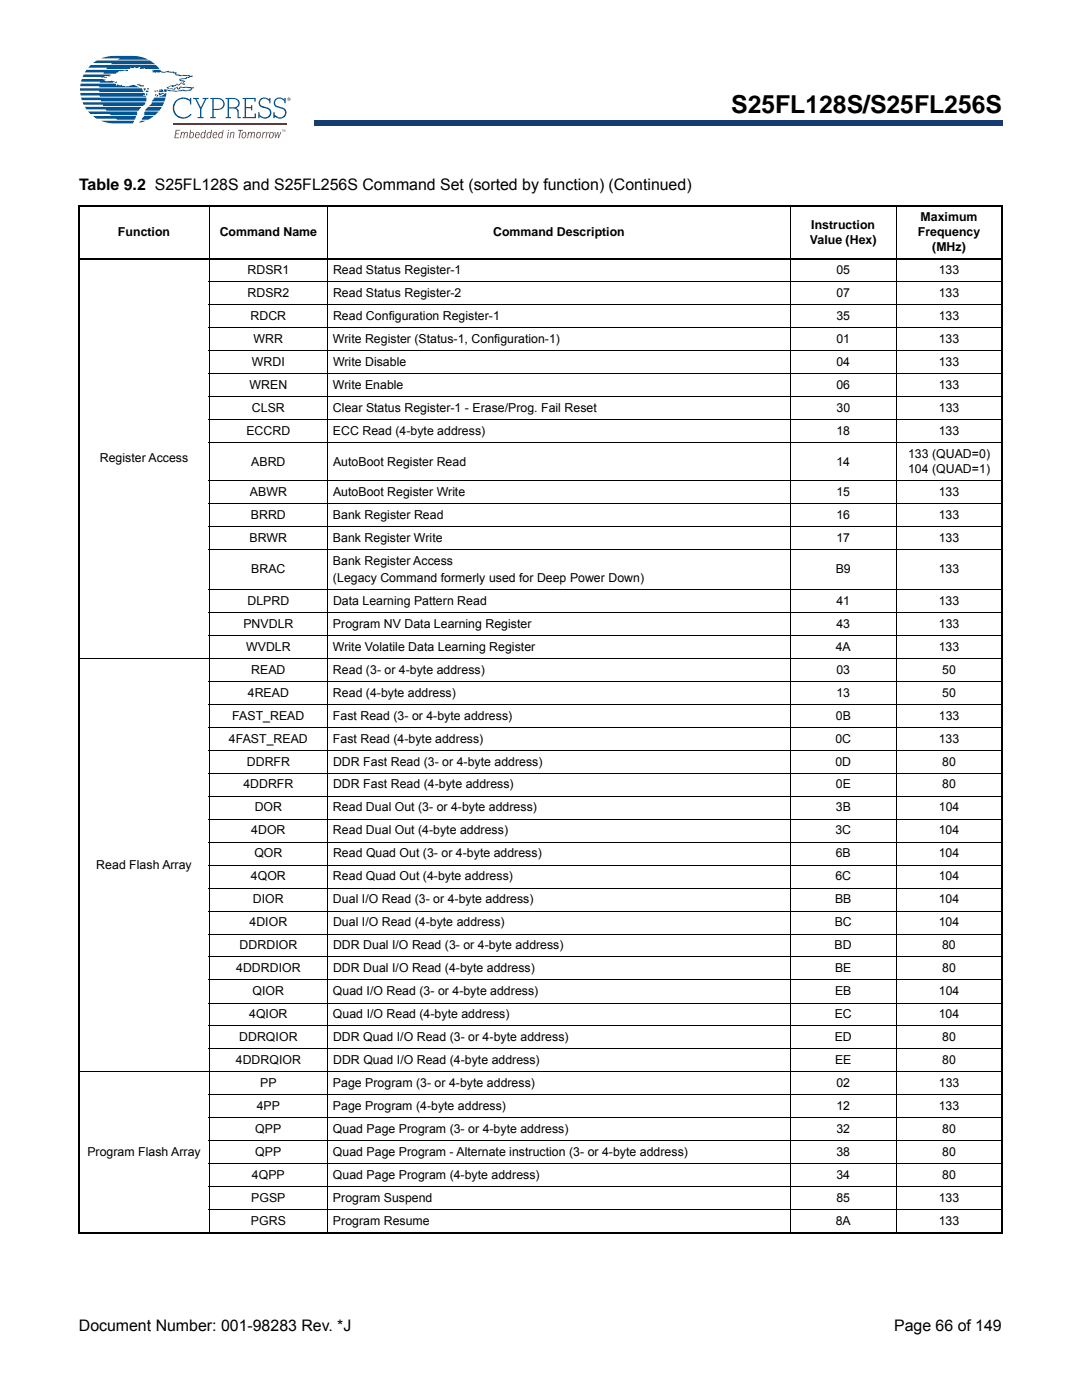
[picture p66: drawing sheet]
<svg xmlns="http://www.w3.org/2000/svg" width="216mm" height="279mm" viewBox="0 0 216 279" stroke-linecap="round" stroke-linejoin="round" font-family="sans-serif">
<defs><g id="words">
<text font-size="4.9" x="145.9" y="22.5">S25FL128S/S25FL256S</text>
<g font-size="3.2">
<text x="15.8" y="37.9">Table 9.2 S25FL128S and S25FL256S Command Set (sorted by function) (Continued)</text>
<text x="15.7" y="265.6">Document Number: 001-98283 Rev. *J</text>
<text x="178.4" y="265.6">Page 66 of 149</text>
</g>
<g font-size="2.5">
<text x="23.5" y="47.1">Function</text>
<text x="43.8" y="47.1">Command Name</text>
<text x="98.4" y="47.1">Command Description</text>
<text x="161.9" y="45.6">Instruction</text>
<text x="183.1" y="47.1">Frequency</text>
<text x="183.7" y="44.1">Maximum</text>
<text x="161.6" y="48.6">Value (Hex)</text>
<text x="186" y="50.1">(MHz)</text>
<text x="49.4" y="54.7">RDSR1</text>
<text x="49.4" y="59.3">RDSR2</text>
<text x="66.4" y="54.7">Read Status Register-1</text>
<text x="66.4" y="59.3">Read Status Register-2</text>
<text x="166.9" y="54.7">05</text>
<text x="166.9" y="59.3">07</text>
<text x="187.3" y="54.7">133</text>
<text x="187.3" y="59.3">133</text>
<text x="50" y="63.9">RDCR</text>
<text x="66.5" y="63.9">Read Configuration Register-1</text>
<text x="166.9" y="63.9">35</text>
<text x="187.3" y="63.9">133</text>
<text x="50.6" y="68.5">WRR</text>
<text x="66.4" y="68.5">Write Register (Status-1, Configuration-1)</text>
<text x="166.9" y="68.5">01</text>
<text x="187.3" y="68.5">133</text>
<text x="49.8" y="77.6">WREN</text>
<text x="50.3" y="73">WRDI</text>
<text x="66.4" y="77.6">Write Enable</text>
<text x="66.5" y="73">Write Disable</text>
<text x="166.9" y="73">04</text>
<text x="166.9" y="77.6">06</text>
<text x="187.3" y="73">133</text>
<text x="187.3" y="77.6">133</text>
<text x="50.3" y="82.2">CLSR</text>
<text x="66.4" y="82.2">Clear Status Register-1 - Erase/Prog. Fail Reset</text>
<text x="166.9" y="82.2">30</text>
<text x="187.3" y="82.2">133</text>
<text x="49.2" y="86.8">ECCRD</text>
<text x="66.4" y="86.8">ECC Read (4-byte address)</text>
<text x="166.9" y="86.8">18</text>
<text x="187.3" y="86.8">133</text>
<text x="19.9" y="92.3">Register Access</text>
<text x="50.1" y="92.9">ABRD</text>
<text x="66.4" y="92.9">AutoBoot Register Read</text>
<text x="166.9" y="92.9">14</text>
<text x="181.2" y="91.4">133 (QUAD=0)</text>
<text x="181.2" y="94.4">104 (QUAD=1)</text>
<text x="49.9" y="99">ABWR</text>
<text x="66.4" y="99">AutoBoot Register Write</text>
<text x="166.9" y="99">15</text>
<text x="187.3" y="99">133</text>
<text x="50.1" y="103.6">BRRD</text>
<text x="66.4" y="103.6">Bank Register Read</text>
<text x="166.9" y="103.6">16</text>
<text x="187.3" y="103.6">133</text>
<text x="49.8" y="108.1">BRWR</text>
<text x="66.4" y="108.1">Bank Register Write</text>
<text x="66.4" y="112.7">Bank Register Access</text>
<text x="166.9" y="108.1">17</text>
<text x="187.3" y="108.1">133</text>
<text x="50.1" y="114.4">BRAC</text>
<text x="66.4" y="116.1">(Legacy Command formerly used for Deep Power Down)</text>
<text x="166.8" y="114.4">B9</text>
<text x="187.3" y="114.4">133</text>
<text x="48.6" y="125.3">PNVDLR</text>
<text x="49.4" y="120.7">DLPRD</text>
<text x="66.4" y="125.3">Program NV Data Learning Register</text>
<text x="66.4" y="120.7">Data Learning Pattern Read</text>
<text x="166.9" y="120.7">41</text>
<text x="166.9" y="125.3">43</text>
<text x="187.3" y="120.7">133</text>
<text x="187.3" y="125.3">133</text>
<text x="49.1" y="129.8">WVDLR</text>
<text x="66.4" y="129.8">Write Volatile Data Learning Register</text>
<text x="166.7" y="129.8">4A</text>
<text x="187.3" y="129.8">133</text>
<text x="50.1" y="134.4">READ</text>
<text x="66.4" y="134.4">Read (3- or 4-byte address)</text>
<text x="166.9" y="134.4">03</text>
<text x="188" y="134.4">50</text>
<text x="46.4" y="143.6">FAST_READ</text>
<text x="49.4" y="139">4READ</text>
<text x="66.4" y="139">Read (4-byte address)</text>
<text x="66.4" y="143.6">Fast Read (3- or 4-byte address)</text>
<text x="166.8" y="143.6">0B</text>
<text x="166.9" y="139">13</text>
<text x="187.3" y="143.6">133</text>
<text x="188" y="139">50</text>
<text x="45.7" y="148.2">4FAST_READ</text>
<text x="66.4" y="148.2">Fast Read (4-byte address)</text>
<text x="166.7" y="148.2">0C</text>
<text x="187.3" y="148.2">133</text>
<text x="49.2" y="152.8">DDRFR</text>
<text x="66.5" y="152.8">DDR Fast Read (3- or 4-byte address)</text>
<text x="166.7" y="152.8">0D</text>
<text x="188" y="152.8">80</text>
<text x="48.6" y="157.4">4DDRFR</text>
<text x="50.8" y="161.9">DOR</text>
<text x="66.4" y="161.9">Read Dual Out (3- or 4-byte address)</text>
<text x="66.4" y="157.4">DDR Fast Read (4-byte address)</text>
<text x="166.8" y="157.4">0E</text>
<text x="166.8" y="161.9">3B</text>
<text x="187.3" y="161.9">104</text>
<text x="188" y="157.4">80</text>
<text x="50.1" y="166.5">4DOR</text>
<text x="66.4" y="166.5">Read Dual Out (4-byte address)</text>
<text x="166.7" y="166.5">3C</text>
<text x="187.3" y="166.5">104</text>
<text x="19.2" y="173.4">Read Flash Array</text>
<text x="50.8" y="171.1">QOR</text>
<text x="66.4" y="171.1">Read Quad Out (3- or 4-byte address)</text>
<text x="166.7" y="171.1">6B</text>
<text x="187.3" y="171.1">104</text>
<text x="50.1" y="175.7">4QOR</text>
<text x="66.4" y="175.7">Read Quad Out (4-byte address)</text>
<text x="166.7" y="175.7">6C</text>
<text x="187.3" y="175.7">104</text>
<text x="49.8" y="184.9">4DIOR</text>
<text x="50.5" y="180.3">DIOR</text>
<text x="66.4" y="180.3">Dual I/O Read (3- or 4-byte address)</text>
<text x="66.4" y="184.9">Dual I/O Read (4-byte address)</text>
<text x="166.6" y="184.9">BC</text>
<text x="166.6" y="180.3">BB</text>
<text x="187.3" y="184.9">104</text>
<text x="187.3" y="180.3">104</text>
<text x="47.8" y="189.5">DDRDIOR</text>
<text x="66.4" y="189.5">DDR Dual I/O Read (3- or 4-byte address)</text>
<text x="166.5" y="189.5">BD</text>
<text x="188" y="189.5">80</text>
<text x="47.1" y="194.1">4DDRDIOR</text>
<text x="66.4" y="194.1">DDR Dual I/O Read (4-byte address)</text>
<text x="166.6" y="194.1">BE</text>
<text x="188" y="194.1">80</text>
<text x="49.7" y="203.2">4QIOR</text>
<text x="50.4" y="198.7">QIOR</text>
<text x="66.4" y="198.7">Quad I/O Read (3- or 4-byte address)</text>
<text x="66.4" y="203.2">Quad I/O Read (4-byte address)</text>
<text x="166.6" y="203.2">EC</text>
<text x="166.6" y="198.7">EB</text>
<text x="187.3" y="203.2">104</text>
<text x="187.3" y="198.7">104</text>
<text x="47.7" y="207.8">DDRQIOR</text>
<text x="66.4" y="207.8">DDR Quad I/O Read (3- or 4-byte address)</text>
<text x="166.6" y="207.8">ED</text>
<text x="188" y="207.8">80</text>
<text x="47.1" y="212.4">4DDRQIOR</text>
<text x="66.5" y="212.4">DDR Quad I/O Read (4-byte address)</text>
<text x="166.6" y="212.4">EE</text>
<text x="188" y="212.4">80</text>
<text x="51.2" y="221.6">4PP</text>
<text x="51.9" y="217">PP</text>
<text x="66.4" y="221.6">Page Program (4-byte address)</text>
<text x="66.4" y="217">Page Program (3- or 4-byte address)</text>
<text x="166.9" y="221.6">12</text>
<text x="166.9" y="217">02</text>
<text x="187.3" y="221.6">133</text>
<text x="187.3" y="217">133</text>
<text x="50.9" y="226.2">QPP</text>
<text x="66.4" y="226.2">Quad Page Program (3- or 4-byte address)</text>
<text x="166.9" y="226.2">32</text>
<text x="188" y="226.2">80</text>
<text x="17.4" y="230.7">Program Flash Array</text>
<text x="50.9" y="230.7">QPP</text>
<text x="66.4" y="230.7">Quad Page Program - Alternate instruction (3- or 4-byte address)</text>
<text x="166.9" y="230.7">38</text>
<text x="188" y="230.7">80</text>
<text x="50.1" y="239.9">PGSP</text>
<text x="50.3" y="235.3">4QPP</text>
<text x="66.4" y="239.9">Program Suspend</text>
<text x="66.4" y="235.3">Quad Page Program (4-byte address)</text>
<text x="166.9" y="239.9">85</text>
<text x="166.9" y="235.3">34</text>
<text x="187.3" y="239.9">133</text>
<text x="188" y="235.3">80</text>
<text x="50.1" y="244.5">PGRS</text>
<text x="66.4" y="244.5">Program Resume</text>
<text x="166.8" y="244.5">8A</text>
<text x="187.3" y="244.5">133</text>
</g>
</g></defs>
<path d="M62.8 24.1h137.3v.9h-137.3z" fill="#163b71"/>
<path d="M62.7 25h137.3M62.8 24.1h137.2" fill="none" stroke="#163b71" stroke-width=".2"/>
<path d="M62.7 24h.2v1h-.2z" fill="#163b71"/>
<path d="M16 11.2h42v16.4h-42z" fill="#fff"/>
<g fill="#005596">
<path d="M29.2 18l.5 .1-.1 .2-.6 .1z"/>
<path d="M16 18.6l12.8-.1a.28 .28 0 0 1 .1 .4 .28 .28 0 0 1-.4 .1l.6 .3h-9.2v-.2h-3.8z"/>
<path d="M16.7 14.9h5.5l-.4 .1 .4 .1-1.5 .1 .7 .2h-.9l-.3 .2 .1-.2h-3.8z"/>
<path d="M18.6 12.6l.7-.5h10.6l1.1 .7h-8.9l.3-.2z"/>
<path d="M20.2 11.7l2-.5h4.5h-.2l1.6 .2 1.5 .5h-6.2l.6-.2z"/>
<path d="M16.1 16.7h6.9l.2 .4 .3-.3 .4 .2h.5l-.1 .2 1.3 .1a1.82 1.82 0 0 1 2.2 .1h-8v-.2h-3.8z"/>
<path d="M27.2 16.8h.6l.4 .2 .1 .1 .3-.1 .1 .2-.6 .1z"/>
<path d="M16.3 15.8h4.3l.5 .1-.2 .1a.85 .85 0 0 0 1 .2h1.1l-.5 .3h-2.6l.1-.2h-3.8z"/>
<path d="M22.9 16.4l.4-.1v.2h-.4z"/>
<path d="M17.3 13.9h8.1l.1 .2-.1 .1-.5-.1-.4 .1a1.76 1.76 0 0 0-1.4 .5h-2.5l.1-.3h-3.8z"/>
<path d="M30.3 13.9h1.7a.98 .98 0 0 0 1.3 .3l.4-.1 .1 .2 1.5 .2-.2 .2 .2 .1 .9 .2 .4-.1 1.3 .1-.1 .1h.8l-.9 .4h-.3l-.1 .2-1.3 .2 .9 .3v.2l-.2 .2 .3 .2a.37 .37 0 0 1-.4 .1 .37 .37 0 0 1-.3-.3l-.6 .4-.5-.1-.1 .3h-.5l.2 .2h-.2a.69 .69 0 0 0-1 .1l1.1 .3v-.2l.7-.3 .2 .4a.61 .61 0 0 1 .9-.3l.6-.1 1.6 .1-.7 .7-2.9 .2-1.9-.3v.4h-.4a.31 .31 0 0 1-.1-.4 .31 .31 0 0 1 .2-.2l1 .2a5.2 5.2 0 0 0 2.6-.1l.5 .1 1.1-.1-.1-.1 .2-.2-2.2-.1-.1 .2-.2 .2h-.2l-.3-.4-.3 .2v.2l-1.4-.2-.3-.2 1.1-.5a.92 .92 0 0 0 1-.3l.2 .2 .5-.3a.45 .45 0 0 1 .7 .2l-.2-.3 .1-.3a.55 .55 0 0 1-.8-.4l1.2-.2 .2-.2 .6-.1-.3-.1h-1.6l-.7-.1-.2-.1-.1-.4-.3 .1-.1-.2-4.2-.1 .4-.3h-.2z"/>
<path d="M31.8 17.9l.5-.1 .2 .1 .1 .5h-1l.4-.2-.2-.1z"/>
<path d="M30.9 18l.3 .4h-.3z"/>
<path d="M16 17.6h12.3l.4 .8h-8.9v-.3h-3.8z"/>
<path d="M31.3 18.1h.3l-.2 .2z"/>
<path d="M29.3 17.6h.4v.2l-.1 .1h-.2z"/>
<path d="M28.6 17.6h.5l-.3 .5z"/>
<path d="M29.2 18.6l.2 .1v.4l-.2-.2z"/>
<path d="M17.9 13.2l.2-.2h13l.7 .8h-2.9v-.2l-.8 .2-.2-.1 .1-.4-.7 .3-.4-.3-.1 .3-.8-.1v.3h-4.8l.2-.3h-3.8z"/>
<path d="M31.6 18.5l1.2 .1a.44 .44 0 0 1-.7 0l-.2 .1 .4 .2-.5 .1z"/>
<path d="M31.8 19.2l.7-.2 .7-.5-.1 .8h-1.4z"/>
<path d="M31.4 18.9h.2v.3l-.5 .1z"/>
<path d="M31 18.8h.3l-.3 .4z"/>
<path d="M16.2 19.5h13v.2v.5h-9l-.1-.2h-3.8z"/>
<path d="M16.5 20.4h12.5v.2l-.5 .6h-7.9l-.1-.3h-3.8z"/>
<path d="M16.9 21.3h11.3l-.5 .8h-6.5l-.2-.3h-3.7z"/>
<path d="M17.6 22.2h9.8l-.1 .8h-5.2l-.2-.3h-3.8z"/>
<path d="M18.5 23.2h8.6l-.3 .7h-3.3l-.4-.2h-3.8z"/>
<path d="M20.1 24.1h6.7l-.3 .5h-3.7l-1.2-.1z"/>
<path d="M30.8 19.5h2.3l-.3 .7h-2.5z"/>
<path d="M30.3 20.4h2.5l-.4 .8h-2.6l.5-.5z"/>
<path d="M29.2 21.6l.3-.3h2.8l-.5 .8h-2.8z"/>
<path d="M28.9 22.2h2.7l-.7 .8h-2.1z"/>
<path d="M28.7 23.2h2l-1.2 .7h-1.2z"/>
<path d="M27.9 24.3l.2-.2h1l-1.3 .4z"/>
<path d="M35.1 20a2.15 2.15 0 0 1 2.8-.1v-.4h.3v1.4h-.3v-.6a1.84 1.84 0 0 0-2.6 0 1.84 1.84 0 0 0 .1 2.7 1.84 1.84 0 0 0 2.7-.3l.1 .2a2.11 2.11 0 0 1-3.1 .2 2.11 2.11 0 0 1 0-3.1z"/>
<path d="M38.5 19.5h1.2v.3h-.5l.9 1.6 .8-1.6h-.5v-.3h1.2v.3h-.4l-1 2v1.6h.4v.2h-1.2v-.2h.5v-1.6l-1-2h-.4z"/>
<path d="M48.4 19.5h2.6v.8h-.3v-.5h-1.6v1.6h1v-.4h.2v1h-.2v-.4h-1v1.8h1.7v-.8h.3v1h-2.7v-.2h.4v-3.6h-.4z"/>
<path d="M51.8 19.9a1.28 1.28 0 0 1 1.9 0v-.4h.3v1.1h-.3a.89 .89 0 0 0-1-.9 .89 .89 0 0 0-.7 1.3l.5 .2a1.49 1.49 0 0 1 1.7 1.3 1.34 1.34 0 0 1-1 1.1 1.34 1.34 0 0 1-1.4-.4v.4h-.3v-1.2h.3a.99 .99 0 0 0 1.1 1 .89 .89 0 0 0 1-.7 .89 .89 0 0 0-.7-1 1.44 1.44 0 0 1-1.6-1.2z"/>
<path d="M54.8 19.9a1.28 1.28 0 0 1 1.9 0v-.4h.3v1.1h-.3a.89 .89 0 0 0-1-.9 .89 .89 0 0 0-.7 1.3l.5 .2a1.49 1.49 0 0 1 1.7 1.3 1.34 1.34 0 0 1-1 1.1 1.34 1.34 0 0 1-1.4-.4v.4h-.3v-1.2h.3a.99 .99 0 0 0 1.1 1 .89 .89 0 0 0 1-.7 .89 .89 0 0 0-.7-1 1.44 1.44 0 0 1-1.6-1.2z"/>
<path d="M42.6 19.8v1.9a1.58 1.58 0 0 0 1.9-.6 .99 .99 0 0 0-1.1-1.3zM42 19.5a2.62 2.62 0 0 1 2.6 .5 1.21 1.21 0 0 1 .1 1.4 1.21 1.21 0 0 1-1.3 .5h-.8v1.5h.4v.2h-1v-.2h.4v-3.6h-.4z"/>
<path d="M45.7 19.8v1.6h.9a.84 .84 0 0 0 1-.9 .84 .84 0 0 0-1.1-.7zM45 19.5a2.71 2.71 0 0 1 2.6 .5 .99 .99 0 0 1-.5 1.6 .77 .77 0 0 1 .6 .8v1h.4v.2h-.7v-1.2a.73 .73 0 0 0-.9-.7h-.8v1.7h.4v.2h-1.1v-.2h.4v-3.6h-.4z"/>
</g>
<path d="M34.5 24.7h22.7" fill="none" stroke="#e12726" stroke-width=".29"/>
<g fill="#e12726">
<path d="M35.1 25.9h.9l-.1 .2h-.7l-.1 .5h.6v.2h-.6l-.1 .6h.8l-.1 .2h-.9z"/>
<path d="M36.1 26.3h.2v.3l.3-.3 .3 .3a.35 .35 0 0 1 .4-.3 .35 .35 0 0 1 .2 .6l-.1 .7h-.2l.1-.9-.2-.2-.4 1.1h-.1l.1-.9-.2-.2a1.08 1.08 0 0 0-.4 1.1h-.2z"/>
<path d="M46 26.3h.2l-.1 .3a.35 .35 0 0 1 .5-.3 .35 .35 0 0 1 .1 .6l-.1 .7h-.1l.1-.9-.1-.2h-.2l-.3 1.1h-.2z"/>
<path d="M47.5 25.9h1v.2h-.4l-.3 1.5h-.2l.3-1.5h-.4z"/>
<path d="M49.5 26.3h.2l-.1 .3 .4-.3 .3 .3a.35 .35 0 0 1 .4-.3 .35 .35 0 0 1 .2 .6l-.1 .7h-.2l.1-.9-.2-.2-.4 1.1h-.2l.2-.9-.2-.2a1.08 1.08 0 0 0-.4 1.1h-.2z"/>
<path d="M52.4 26.3h.2l-.1 .3 .5-.3v.2l-.4 .2-.2 .9h-.2z"/>
<path d="M53.2 26.3h.1v.3l.4-.3v.2l-.3 .2-.3 .9h-.1z"/>
<path d="M54.8 26.3h.2v1l.4-1h.1l.1 1 .4-1h.1l-.5 1.3h-.1l-.1-1-.3 1h-.2z"/>
<path d="M38.1 26.6l-.1 .5 .2 .4a.74 .74 0 0 0 .3-.9zM38 25.9h.1l-.1 .6 .4-.2a.68 .68 0 0 1 .3 .8 .68 .68 0 0 1-.7 .5l-.1-.2-.2 .2z"/>
<path d="M39.3 26.5l-.2 .3h.6l-.1-.3zM39.1 26.5a.43 .43 0 0 1 .7 0v.5l-.7 .1 .1 .3h.3l.1-.2 .2 .1a.45 .45 0 0 1-.4 .3 .45 .45 0 0 1-.4-.2z"/>
<path d="M40.4 26.6l-.2 .5 .1 .3a.54 .54 0 0 0 .5-.4 .54 .54 0 0 0-.2-.5zM40.2 26.5l.4-.2 .3 .2 .1-.6h.1l-.3 1.7h-.1v-.2a.37 .37 0 0 1-.3 .2 .37 .37 0 0 1-.3-.2z"/>
<path d="M41.6 26.6l-.2 .5 .1 .3a.54 .54 0 0 0 .5-.4 .54 .54 0 0 0-.2-.5zM41.4 26.5l.4-.2 .2 .2 .1-.6h.2l-.3 1.7h-.1v-.2a.37 .37 0 0 1-.3 .2 .37 .37 0 0 1-.4-.2z"/>
<path d="M42.8 26.5l-.2 .3h.6l-.1-.3zM42.6 26.5a.43 .43 0 0 1 .7 0v.5l-.7 .1 .1 .3h.3l.1-.2 .2 .1a.45 .45 0 0 1-.4 .3 .45 .45 0 0 1-.4-.2z"/>
<path d="M43.9 26.6l-.2 .5 .1 .3a.54 .54 0 0 0 .5-.4 .54 .54 0 0 0-.2-.5zM43.7 26.5l.4-.2 .3 .2 .1-.6h.1l-.2 1.7h-.2v-.2a.37 .37 0 0 1-.3 .2 .37 .37 0 0 1-.3-.2z"/>
<path d="M45.6 25.9h.1v.2h-.2zM45.5 26.3h.2l-.2 1.3h-.2z"/>
<path d="M48.5 26.6l-.1 .5 .2 .4a.58 .58 0 0 0 .1-1zM48.4 26.5a.45 .45 0 0 1 .7 0 .69 .69 0 0 1 0 .8 .69 .69 0 0 1-.7 .3 .87 .87 0 0 1 0-1.1z"/>
<path d="M51.4 26.6l-.1 .5 .2 .4a.58 .58 0 0 0 .2-1zM51.3 26.5a.45 .45 0 0 1 .7 0 .69 .69 0 0 1 0 .8 .69 .69 0 0 1-.7 .3 .87 .87 0 0 1 0-1.1z"/>
<path d="M54 26.6l-.1 .5 .2 .4a.58 .58 0 0 0 .1-1zM53.8 26.5a.45 .45 0 0 1 .8 0 .69 .69 0 0 1 0 .8 .69 .69 0 0 1-.8 .3 .87 .87 0 0 1 0-1.1z"/>
<path d="M56.6 25.9l.1 .3 .2-.3v.4v-.4l-.1 .4-.2-.4v.4zM56.3 25.9h.2l-.1 .4z"/>
</g>
<path d="M57.6 19.7h.1zM57.5 19.6h.2l.1 .4-.1-.2-.2 .2zM57.4 19.8a.26 .26 0 0 0 .5 0 .26 .26 0 0 0-.5 0zM57.3 19.8a.35 .35 0 0 1 .7 0 .35 .35 0 0 1-.7 0z" fill="#005596"/>
<path d="M15.6 41.1h184.5M15.6 51.7h184.5M15.8 41.2v204.7M200 41.2v204.7M15.6 246.1h184.5" fill="none" stroke="#000" stroke-width=".36"/>
<g fill="none" stroke="#000" stroke-width=".2">
<path d="M41.6 56.2h158.5M41.7 40.9v205.3M65.4 40.9v205.3M157.7 40.9v205.3M178.8 40.9v205.3M41.6 60.8h158.5M41.6 65.4h158.5M41.6 70h158.5M41.6 74.6h158.5M41.6 79.2h158.5M41.6 83.8h158.5M41.6 88.3h158.5"/>
<path d="M41.6 95.9h158.5M41.6 100.5h158.5M41.6 105.1h158.5M41.6 109.7h158.5M41.6 117.6h158.5M15.6 131.4h184.5M41.6 122.2h158.5M41.6 126.8h158.5M41.6 136h158.5M41.6 140.5h158.5M41.6 145.1h158.5M41.6 149.7h158.5"/>
<path d="M41.6 154.3h158.5M41.6 158.9h158.5M41.6 163.5h158.5M41.6 168.1h158.5M41.6 172.7h158.5M41.6 177.2h158.5M41.6 181.8h158.5M41.6 186.4h158.5M41.6 191h158.5M41.6 195.6h158.5M15.6 213.9h184.5M41.6 200.2h158.5"/>
<path d="M41.6 204.7h158.5M41.6 209.3h158.5M41.6 218.5h158.5M41.6 223.1h158.5M41.6 227.7h158.5M41.6 232.3h158.5M41.6 236.9h158.5M41.6 241.4h158.5"/>
</g>
<use href="#words"/>
</svg>
